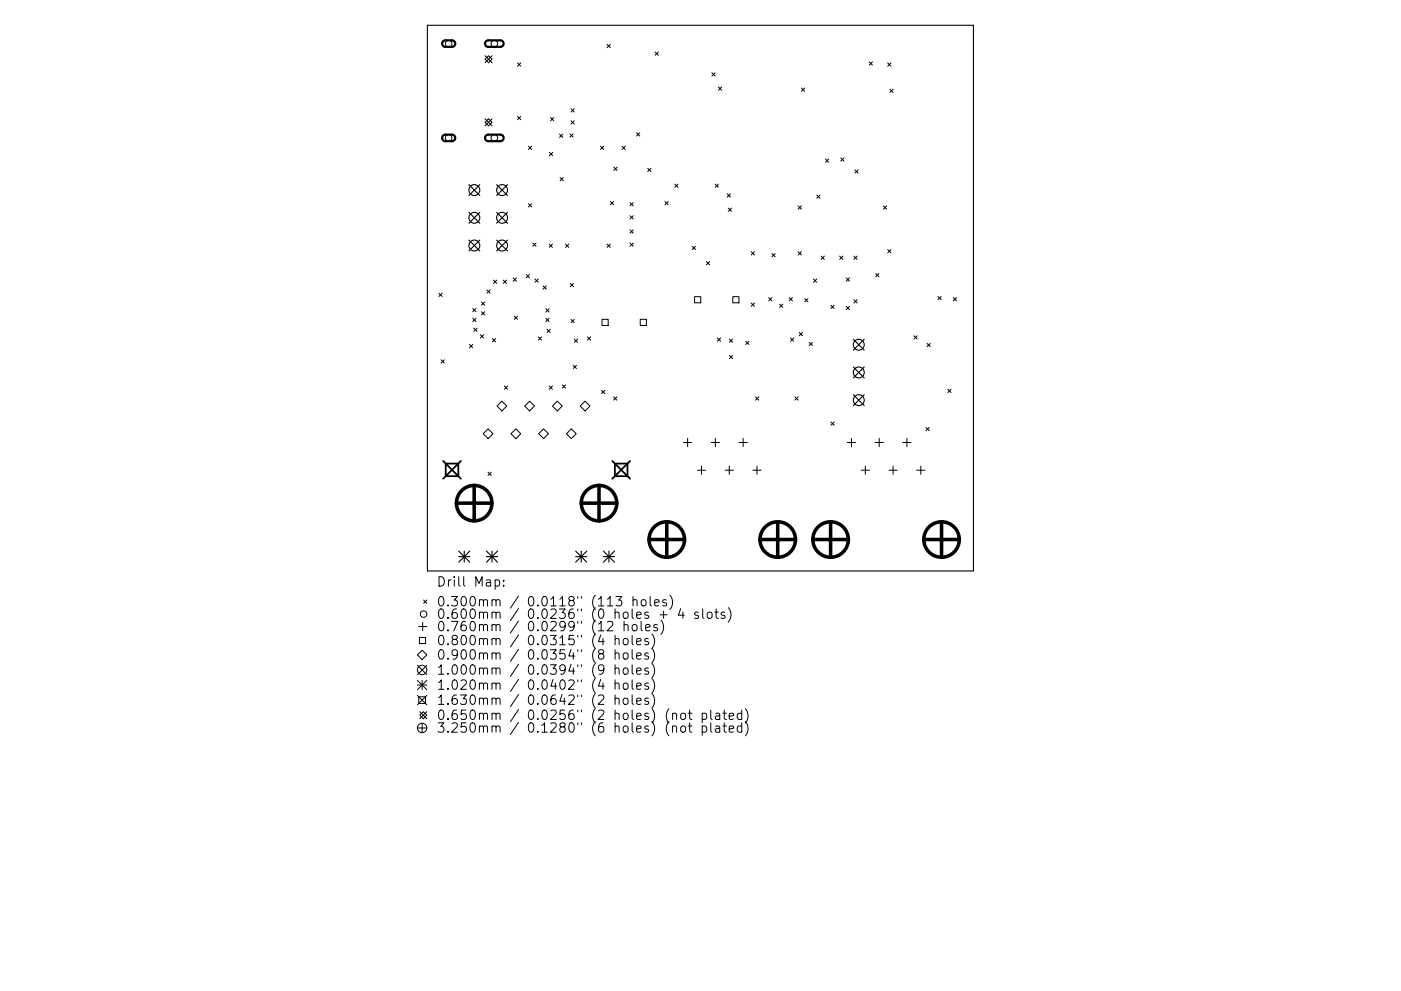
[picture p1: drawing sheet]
<svg xmlns="http://www.w3.org/2000/svg" width="297mm" height="210mm" viewBox="0 0 297 210" stroke-linecap="round" stroke-linejoin="round" font-family="sans-serif">
<defs><g id="words">
<g font-size="2.8">
<text x="92.5" y="124.5">Drill Map:</text>
<text x="92.5" y="128.7">0.300mm / 0.0118&quot; (113 holes)</text>
<text x="92.5" y="131.3">0.600mm / 0.0236&quot; (0 holes + 4 slots)</text>
<text x="92.5" y="133.9">0.760mm / 0.0299&quot; (12 holes)</text>
<text x="92.5" y="136.9">0.800mm / 0.0315&quot; (4 holes)</text>
<text x="92.5" y="139.9">0.900mm / 0.0354&quot; (8 holes)</text>
<text x="92.5" y="143.1">1.000mm / 0.0394&quot; (9 holes)</text>
<text x="92.5" y="146.3">1.020mm / 0.0402&quot; (4 holes)</text>
<text x="92.5" y="149.5">1.630mm / 0.0642&quot; (2 holes)</text>
<text x="92.5" y="152.7">0.650mm / 0.0256&quot; (2 holes) (not plated)</text>
<text x="92.5" y="155.4">3.250mm / 0.1280&quot; (6 holes) (not plated)</text>
</g>
</g></defs>
<g fill="none" stroke="#000" stroke-width=".23">
<path d="M90.6 5.4h115.8v115.7h-115.8zM99.4 39.2l2.3 2.3M101.7 39.2l-2.3 2.3M105.3 39.2l2.3 2.3M107.6 39.2l-2.3 2.3M99.4 45.1l2.3 2.3M99.4 50.9l2.3 2.3M101.7 45.1l-2.3 2.3M101.7 50.9l-2.3 2.3M105.3 45.1l2.3 2.3M105.3 50.9l2.3 2.3M107.6 45.1l-2.3 2.3"/>
<path d="M107.6 50.9l-2.3 2.3M180.9 72l2.3 2.3M180.9 77.9l2.3 2.3M183.2 72l-2.3 2.3M183.2 77.9l-2.3 2.3M180.9 83.7l2.3 2.4M183.2 83.7l-2.3 2.4"/>
<circle cx="100.6" cy="46.2" r="1.16"/>
<circle cx="100.6" cy="52.1" r="1.16"/>
<circle cx="100.6" cy="40.3" r="1.16"/>
<circle cx="106.5" cy="46.2" r="1.16"/>
<circle cx="106.5" cy="52.1" r="1.16"/>
<circle cx="106.5" cy="40.3" r="1.16"/>
<circle cx="182.1" cy="73.1" r="1.16"/>
<circle cx="182.1" cy="79" r="1.16"/>
<circle cx="182.1" cy="84.9" r="1.16"/>
</g>
<g fill="none" stroke="#000" stroke-width=".21">
<path d="M102.8 11.8l1.5 1.5M103.6 11.8l.7 .8-.7 .7-.8-.7zM104.3 11.8l-1.5 1.5M109.7 13.4l.7 .6M110.4 13.4l-.7 .6M128.7 9.4l.7 .7M129.4 9.4l-.7 .7M138.9 11l.7 .7M139.6 11l-.7 .7M150.9 15.4l.7 .7M151.6 15.4l-.7 .7M152.3 18.4l.7 .7"/>
<path d="M153 18.4l-.7 .7M169.9 18.7l.7 .7M170.6 18.7l-.7 .7M184.3 13.1l.7 .7M185 13.1l-.7 .7M188.2 13.4l.7 .6M188.7 18.9l.7 .7M188.9 13.4l-.7 .6M189.4 18.9l-.7 .7M102.8 25.2l1.5 1.5M103.6 25.2l.7 .7-.7 .8-.8-.8zM104.3 25.2l-1.5 1.5"/>
<path d="M109.7 24.7l.7 .7M110.4 24.7l-.7 .7M112 31l.7 .7M112.7 31l-.7 .7M116.5 32.3l.7 .7M116.7 24.9l.7 .7M117.2 32.3l-.7 .7M117.4 24.9l-.7 .7M118.6 28.5l.7 .7M118.7 37.7l.7 .7M119.3 28.5l-.7 .7M119.4 37.7l-.7 .7"/>
<path d="M120.8 28.4l.7 .7M121.1 23.1l.7 .7M121.1 25.6l.7 .7M121.5 28.4l-.7 .7M121.8 23.1l-.7 .7M121.8 25.6l-.7 .7M127.3 31l.7 .7M128 31l-.7 .7M130.2 35.5l.6 .7M130.8 35.5l-.6 .7M131.9 31l.7 .7M132.6 31l-.7 .7"/>
<path d="M135 28.2l.7 .7M135.7 28.2l-.7 .7M137.3 35.7l.7 .7M138 35.7l-.7 .7M143.1 39.1l.7 .6M143.8 39.1l-.7 .6M151.6 39.1l.7 .6M152.3 39.1l-.7 .6M175 33.7l.7 .7M175.7 33.7l-.7 .7M178.3 33.5l.6 .7M178.9 33.5l-.6 .7"/>
<path d="M181.3 36l.7 .7M182 36l-.7 .7M104.6 59.4l.7 .7M105.3 59.4l-.7 .7M106.7 59.4l.7 .7M107.4 59.4l-.7 .7M108.8 59l.7 .7M109.5 59l-.7 .7M111.6 58.3l.7 .7M112 43.2l.7 .7M112.3 58.3l-.7 .7M112.7 43.2l-.7 .7"/>
<path d="M113 51.6l.7 .7M113.4 59.2l.7 .7M113.7 51.6l-.7 .7M114.1 59.2l-.7 .7M116.4 51.8l.7 .7M117.1 51.8l-.7 .7M119.9 51.8l.7 .7M120.6 51.8l-.7 .7M128.7 51.8l.7 .7M129.4 51.8l-.7 .7M129.4 42.8l.7 .7M130.1 42.8l-.7 .7"/>
<path d="M133.6 43l.7 .7M133.6 45.8l.7 .7M133.6 48.8l.7 .7M133.6 51.6l.7 .7M134.3 43l-.7 .7M134.3 45.8l-.7 .7M134.3 48.8l-.7 .7M134.3 51.6l-.7 .7M141 42.8l.7 .7M141.7 42.8l-.7 .7M146.8 52.3l.7 .6M147.5 52.3l-.7 .6"/>
<path d="M149.8 55.5l.7 .7M150.5 55.5l-.7 .7M154.2 41.1l.7 .7M154.4 44.1l.7 .7M154.9 41.1l-.7 .7M155.1 44.1l-.7 .7M159.3 53.4l.7 .7M160 53.4l-.7 .7M163.7 53.8l.7 .7M164.4 53.8l-.7 .7M169.2 43.7l.7 .7M169.2 53.4l.7 .7"/>
<path d="M169.9 43.7l-.7 .7M169.9 53.4l-.7 .7M172.5 59.2l.7 .7M173.2 59.2l-.7 .7M173.2 41.4l.7 .7M173.9 41.4l-.7 .7M174.1 54.3l.7 .7M174.8 54.3l-.7 .7M178 54.3l.7 .7M178.7 54.3l-.7 .7M179.4 59l.7 .7M180.1 59l-.7 .7"/>
<path d="M181 54.3l.7 .7M181.7 54.3l-.7 .7M185.7 58l.7 .7M186.4 58l-.7 .7M187.3 43.7l.7 .7M188 43.7l-.7 .7M188.2 52.9l.7 .7M188.9 52.9l-.7 .7M93 62.2l.7 .7M93.5 76.3l.7 .7M93.7 62.2l-.7 .7M94.2 76.3l-.7 .7"/>
<path d="M99.5 73.1l.7 .7M100.2 73.1l-.7 .7M100.2 65.5l.7 .6M100.2 67.5l.7 .7M100.5 69.6l.6 .7M100.9 65.5l-.7 .6M100.9 67.5l-.7 .7M101.1 69.6l-.6 .7M101.8 71l.7 .7M102.1 64.1l.7 .7M102.1 66.1l.7 .7M102.5 71l-.7 .7"/>
<path d="M102.8 64.1l-.7 .7M102.8 66.1l-.7 .7M103.2 61.5l.7 .7M103.9 61.5l-.7 .7M104.4 71.8l.7 .7M105.1 71.8l-.7 .7M109 67.1l.7 .7M109.7 67.1l-.7 .7M114.1 71.5l.7 .7M114.8 71.5l-.7 .7M115.1 60.7l.7 .7M115.7 65.5l.7 .7"/>
<path d="M115.7 67.5l.7 .7M115.8 60.7l-.7 .7M116 69.8l.7 .7M116.4 65.5l-.7 .7M116.4 67.5l-.7 .7M116.7 69.8l-.7 .7M120.9 60.1l.7 .7M121.1 67.8l.7 .7M121.5 77.5l.7 .7M121.6 60.1l-.7 .7M121.8 67.8l-.7 .7M121.8 71.9l.7 .7"/>
<path d="M122.2 77.5l-.7 .7M122.5 71.9l-.7 .7M124.5 71.5l.7 .7M125.2 71.5l-.7 .7M127.6 67.7h1.3v1.4h-1.3zM135.7 67.7h1.4v1.4h-1.4zM147.3 62.9h1.3v1.4h-1.3zM152.1 71.7l.7 .7M152.8 71.7l-.7 .7M154.6 71.9l.7 .7M154.6 75.4l.7 .7M155.3 71.9l-.7 .7"/>
<path d="M155.3 75.4l-.7 .7M155.4 62.9h1.3v1.4h-1.3zM158.1 72.4l.7 .7M158.8 72.4l-.7 .7M159.3 64.3l.7 .7M160 64.3l-.7 .7M163 63.1l.7 .7M163.7 63.1l-.7 .7M165.3 64.5l.7 .7M166 64.5l-.7 .7M167.3 63.1l.7 .7M167.6 71.7l.7 .7"/>
<path d="M168 63.1l-.7 .7M168.3 71.7l-.7 .7M169.5 70.5l.7 .7M170.2 70.5l-.7 .7M170.6 63.4l.7 .7M171.3 63.4l-.7 .7M171.5 72.6l.7 .7M172.2 72.6l-.7 .7M176.2 64.8l.7 .7M176.9 64.8l-.7 .7M179.4 65l.7 .7M180.1 65l-.7 .7"/>
<path d="M181 63.6l.7 .7M181.7 63.6l-.7 .7M193.8 71.2l.7 .7M194.5 71.2l-.7 .7M196.5 72.9l.7 .7M197.2 72.9l-.7 .7M198.9 62.9l.7 .7M199.6 62.9l-.7 .7M202.1 63.1l.7 .7M202.8 63.1l-.7 .7M102.4 92l1.1-1 1 1-1 1.1zM105.4 86.1l1-1 1 1-1 1.1z"/>
<path d="M106.9 81.9l.7 .7M107.6 81.9l-.7 .7M109.4 91l1 1-1 1.1-1.1-1.1zM111.2 86.1l1.1-1 1 1-1 1.1zM115.3 91l1 1-1 1.1-1.1-1.1zM116.4 81.9l.7 .7M117.1 86.1l1.1-1 1 1-1 1.1zM117.1 81.9l-.7 .7M119.2 81.7l.7 .7M119.9 81.7l-.7 .7M121.1 91l1.1 1-1.1 1.1-1-1.1zM123 86.1l1-1 1.1 1-1.1 1.1z"/>
<path d="M127.5 82.8l.7 .7M128.2 82.8l-.7 .7M130.1 84.2l.7 .7M130.8 84.2l-.7 .7M144.9 93.9h1.8M145.8 93v1.8M147.9 99.8h1.7M148.7 98.9v1.7M150.8 93.9h1.8M151.7 93v1.8M153.7 99.8h1.8M154.6 98.9v1.7"/>
<path d="M156.7 93.9h1.7M157.6 93v1.8M159.6 99.8h1.8M160.2 84.2l.7 .7M160.5 98.9v1.7M160.9 84.2l-.7 .7M168.5 84.2l.7 .7M169.2 84.2l-.7 .7M176.2 89.5l.7 .7M176.9 89.5l-.7 .7M179.6 93.9h1.8M180.5 93v1.8"/>
<path d="M182.6 99.8h1.7M183.5 98.9v1.7M185.5 93.9h1.8M186.4 93v1.8M188.5 99.8h1.7M189.3 98.9v1.7M191.4 93.9h1.8M192.3 93v1.8M194.3 99.8h1.8M195.2 98.9v1.7M196.3 90.7l.7 .7M197 90.7l-.7 .7"/>
<path d="M200.9 82.6l.7 .7M201.6 82.6l-.7 .7M103.5 100.2l.7 .7M104.2 100.2l-.7 .7M88.7 132.9h1.8M88.9 135.2h1.3v1.3h-1.3zM89.5 137.9l1 1-1 1-1-1zM89.6 132.1v1.7M89.8 127.3l.7 .7M90.5 127.3l-.7 .7M105 123.1l.6-.1 .3 .4v.6l-.2 .3h-.7M106.8 124.2v.2"/>
<path d="M106.8 123.1v.2M128.8 132l.3-.2 .6 .1a.54 .54 0 0 1 .1 .8l-1.1 1.1h1.2M130.4 135.7a.5 .5 0 0 1 .9 0v1.1M130.4 138.7a.5 .5 0 0 1 .9 .1v1M130.4 134.8v2M130.4 137.8v2M130.6 126.6h1.2l-.6 .7a.54 .54 0 0 1 .6 .4v.5l-.2 .3-.7 .1-.3-.2M132.2 135.7a.54 .54 0 0 1 .6-.2 .54 .54 0 0 1 .4 .3v.6a.54 .54 0 0 1-.6 .4 .54 .54 0 0 1-.5-.4zM132.2 138.7a.54 .54 0 0 1 .6-.2 .54 .54 0 0 1 .4 .4v.6a.54 .54 0 0 1-.6 .4 .54 .54 0 0 1-.5-.4zM132.3 132.7a.5 .5 0 0 1 .9 .1v1M132.3 131.8v2M134 134.8v1.7l.3 .3"/>
<path d="M134 137.8v1.8l.3 .2M134.1 132.7a.54 .54 0 0 1 .6-.2 .54 .54 0 0 1 .4 .4v.6a.54 .54 0 0 1-.5 .4 .54 .54 0 0 1-.6-.4zM134.2 127.4l.3-.2 .5 .1 .1 1.3M134.2 126.6v2M135 136.1l.9-.2-.1-.3-.5-.1-.3 .2 .1 1h.7M135 139.2l.9-.2-.1-.4-.5-.1-.3 .3 .1 1h.7M135.9 131.8v1.8l.3 .2M136 127.4l.3-.2a.54 .54 0 0 1 .7 .4v.6a.54 .54 0 0 1-.5 .4 .54 .54 0 0 1-.6-.4zM136.9 133.2l.9-.2-.1-.4-.5-.1-.3 .3 .1 .9h.7M137.5 135.6l-.5-.1-.3 .2 .1 .3 .7 .2v.5h-.8M137.5 138.6l-.5-.1-.3 .3 .1 .3 .7 .2v.5h-.8M137.8 126.6v1.7l.3 .3"/>
<path d="M138.2 134.5a2.29 2.29 0 0 1 0 3.1 2.3 2.3 0 0 1 0 3M138.8 127.9l.9-.2-.1-.4-.5-.1-.3 .3 .1 1h.7M139.4 132.6l-.5-.1-.3 .3 .1 .3 .7 .2v.4h-.8M139.9 130.4h1.6M140.1 131.6a2.29 2.29 0 0 1 0 3M140.7 129.7v1.5M141.3 127.3l-.5-.1-.3 .3 .1 .3 .7 .2v.5h-.8M142 126.3a2.29 2.29 0 0 1 0 3M144.3 129.1l-.5 1.4h1.3M144.8 129.9v1.3M148 130l-.4-.1-.3 .2 .1 .3 .6 .2v.5h-.7M149 129.2v1.7l.3 .3"/>
<path d="M150.1 130a.54 .54 0 0 1 .9 .2v.6a.54 .54 0 0 1-.5 .4 .54 .54 0 0 1-.6-.4v-.6zM151.6 129.9h.7M151.8 129.2v1.7l.1 .2 .4 .1M153.6 130l-.4-.1-.3 .2 .1 .3 .6 .2v.5h-.7M154.4 128.9a2.29 2.29 0 0 1 0 3.1M88.5 141.1l2 2M88.5 144.3l2 2M88.5 145.3h2M88.5 147.5l2 2M88.5 154.4h2M88.8 147.8h1.4v1.5h-1.4zM89 151l1.5 1.5"/>
<path d="M89.5 144.3v2M89.5 153.4v2M89.7 151l.8 .7-.8 .8-.7-.8zM90.5 141.1l-2 2M90.5 144.3l-2 2M90.5 147.5l-2 2M90.5 151l-1.5 1.5M130.4 141.9a.5 .5 0 0 1 .9 .1v1M130.4 145.1a.5 .5 0 0 1 .9 .1v1M130.4 148.3a.5 .5 0 0 1 .9 .1v1M130.4 141v2M130.4 144.2v2"/>
<path d="M130.4 147.4v2M132.2 141.9a.54 .54 0 0 1 .6-.2 .54 .54 0 0 1 .4 .4l-.1 .8a.54 .54 0 0 1-.6 .2 .54 .54 0 0 1-.4-.4zM132.2 145.1a.54 .54 0 0 1 .6-.2 .54 .54 0 0 1 .4 .4v.6a.54 .54 0 0 1-.6 .4 .54 .54 0 0 1-.5-.4zM132.2 148.3a.54 .54 0 0 1 .6-.2 .54 .54 0 0 1 .4 .4v.6a.54 .54 0 0 1-.6 .4 .54 .54 0 0 1-.5-.4zM134 141v1.8l.3 .2M134 144.2v1.8l.3 .2M134 147.4v1.8l.3 .2M135 142.4l.9-.2-.1-.4-.5-.1-.3 .3 .1 1h.7M135 145.6l.9-.2-.1-.4-.5-.1-.3 .3 .1 1h.7M135 148.8l.9-.2-.1-.4-.5-.1-.3 .3 .1 1h.7M137.5 141.8l-.5-.1-.3 .3 .1 .3 .7 .2v.5h-.8M137.5 145l-.5-.1-.3 .3 .1 .3 .7 .2v.5h-.8"/>
<path d="M137.5 148.2l-.5-.1-.3 .3 .1 .3 .7 .2v.5h-.8M138.2 140.8a2.29 2.29 0 0 1 0 3M138.2 144a2.29 2.29 0 0 1 0 3M138.2 147.2a2.29 2.29 0 0 1 0 3M142.6 151.5a.5 .5 0 0 1 .9 .1v1M142.6 154.2a.5 .5 0 0 1 .9 .1v1.1M144.4 151.5a.54 .54 0 0 1 .5-.2 .54 .54 0 0 1 .5 .4v.6a.54 .54 0 0 1-.6 .4 .54 .54 0 0 1-.5-.4zM144.4 154.2a.54 .54 0 0 1 .5-.2 .54 .54 0 0 1 .5 .4l-.1 .8-.6 .2-.4-.4zM145.9 151.3h.8M145.9 154h.8M146.2 150.6v1.8l.1 .2h.4M146.2 153.4v1.7l.1 .2 .4 .1"/>
<path d="M148.9 151.4l.6-.1 .3 .4v.6l-.2 .3h-.7M148.9 154.1l.6-.1 .3 .4v.6l-.2 .3h-.7M148.9 151.3v2M148.9 154v2M150.7 150.6v1.8l.3 .2M150.7 153.4v1.7l.3 .3M151.7 151.4h.8l.1 1.2M151.7 154.1h.8l.1 1.3M152.6 151.8l-.7 .1a.39 .39 0 0 0-.3 .4 .39 .39 0 0 0 .3 .3h.7M152.6 154.5l-.7 .1a.39 .39 0 0 0-.3 .4 .39 .39 0 0 0 .3 .4l.7-.1M153.3 151.3h.7M153.3 154h.7"/>
<path d="M153.6 150.6v1.8v.2h.4M153.6 153.4v1.7v.2l.4 .1M154.6 152l1-.2-.1-.4-.6-.1-.3 .3 .1 1h.8M154.6 154.7l1-.2-.1-.4-.6-.1-.3 .3 .1 1h.8M157.3 151.4l-.6-.1-.4 .4v.6l.2 .3h.8M157.3 154.1l-.6-.1-.4 .4v.6l.2 .3h.8M157.3 150.6v2M157.3 153.4v2M158 150.4a2.29 2.29 0 0 1 0 3M158 153.1a2.29 2.29 0 0 1 0 3"/>
<circle cx="95.1" cy="9.3" r=".69"/>
<circle cx="104.8" cy="9.3" r=".69"/>
<circle cx="95.1" cy="29.3" r=".69"/>
<circle cx="104.8" cy="29.3" r=".69"/>
<circle cx="89.8" cy="130.3" r=".69"/>
<circle cx="89.5" cy="142.1" r="1"/>
<circle cx="89.5" cy="154.4" r="1"/>
</g>
<path d="M93.9 8.8l.5-.2h1.4a.69 .69 0 0 1 .7 .7 .69 .69 0 0 1-.7 .6h-1.4a.69 .69 0 0 1-.6-.4 .69 .69 0 0 1 .1-.7zM103 8.8l.5-.2h2.6a.69 .69 0 0 1 .7 .7 .69 .69 0 0 1-.7 .6h-2.6a.69 .69 0 0 1-.6-.4 .69 .69 0 0 1 .1-.7zM93.9 28.8l.5-.2h1.4a.69 .69 0 0 1 .7 .7 .69 .69 0 0 1-.7 .7h-1.4a.69 .69 0 0 1-.6-.5 .69 .69 0 0 1 .1-.7zM103 28.8l.5-.2h2.6a.69 .69 0 0 1 .7 .7 .69 .69 0 0 1-.7 .7h-2.6a.69 .69 0 0 1-.6-.5 .69 .69 0 0 1 .1-.7z" fill="none" stroke="#000" stroke-width=".46"/>
<g fill="none" stroke="#000" stroke-width=".24">
<path d="M97.2 116.9l2.4 2.4M97.2 118.1h2.4M98.4 116.9v2.4M99.6 116.9l-2.4 2.4M103.1 118.1h2.4M103.1 116.9l2.4 2.4M104.3 116.9v2.4M105.5 116.9l-2.4 2.4M122 118.1h2.4M122 116.9l2.4 2.4M123.2 116.9v2.4M124.4 116.9l-2.4 2.4"/>
<path d="M127.9 118.1h2.4M127.9 116.9l2.4 2.4M129.1 116.9v2.4M130.3 116.9l-2.4 2.4"/>
</g>
<path d="M93.9 97.8l3.8 3.8M94.5 98.4h2.7v2.6h-2.7zM97.7 97.8l-3.8 3.8M129.8 97.8l3.8 3.8M130.4 98.4h2.6v2.6h-2.6zM133.6 97.8l-3.8 3.8" fill="none" stroke="#000" stroke-width=".38"/>
<g fill="none" stroke="#000" stroke-width=".75">
<path d="M96.8 106.8h7.5M100.5 103v7.5M123.2 106.8h7.6M127 103v7.5M137.6 114.5h7.5M141.4 110.7v7.5M161.1 114.5h7.6M164.9 110.7v7.5M172.3 114.5h7.6M176.1 110.7v7.5M195.9 114.5h7.5M199.6 110.7v7.5"/>
<circle cx="100.5" cy="106.8" r="3.8"/>
<circle cx="127" cy="106.8" r="3.8"/>
<circle cx="141.4" cy="114.5" r="3.8"/>
<circle cx="164.9" cy="114.5" r="3.8"/>
<circle cx="176.1" cy="114.5" r="3.8"/>
<circle cx="199.6" cy="114.5" r="3.8"/>
</g>
<use href="#words"/>
</svg>
